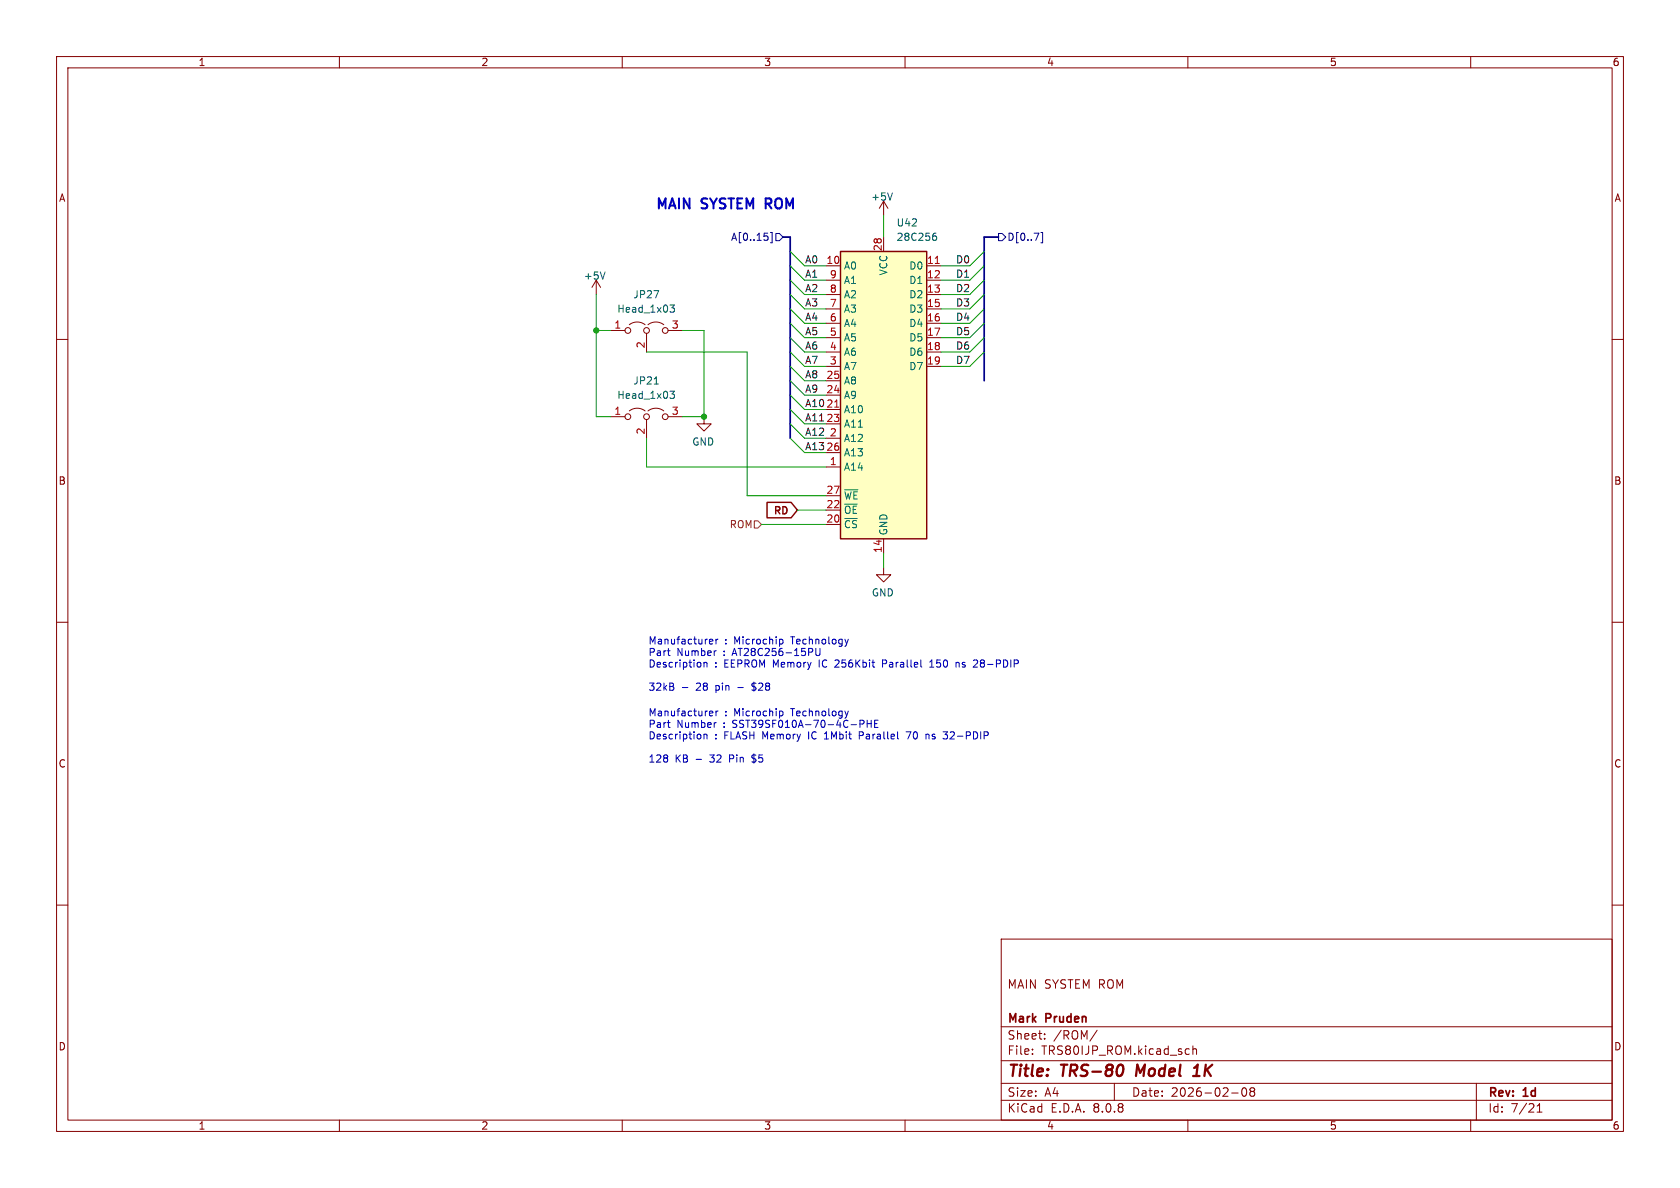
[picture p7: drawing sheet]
<svg xmlns="http://www.w3.org/2000/svg" width="297mm" height="210mm" viewBox="0 0 297 210" stroke-linecap="round" stroke-linejoin="round" font-family="sans-serif">
<defs><g id="words">
<g font-size="2.8" fill="#840000">
<text x="178" y="190.9">Title:</text>
<text x="187.7" y="190.9">TRS-80</text>
<text x="201.7" y="190.9">Model</text>
<text x="212.7" y="190.9">1K</text>
</g>
<g font-size="2.5" fill="#0000c2">
<text x="115.8" y="37.1">MAIN</text>
<text x="124.2" y="37.1">SYSTEM</text>
<text x="136.1" y="37.1">ROM</text>
</g>
<g font-size="2.1" fill="#840000">
<text x="178" y="175">MAIN SYSTEM ROM</text>
<text x="178" y="184">Sheet:</text>
<text x="178" y="181.2">Mark</text>
<text x="185" y="181.2">Pruden</text>
<text x="186.2" y="184">/ROM/</text>
<text x="178" y="186.7">File:</text>
<text x="184.1" y="186.7">TRS80IJP_ROM.kicad_sch</text>
<text x="178" y="196.9">KiCad</text>
<text x="178" y="194.1">Size:</text>
<text x="184.7" y="194.1">A4</text>
<text x="185.7" y="196.9">E.D.A.</text>
<text x="193.3" y="196.9">8.0.8</text>
<text x="200" y="194.1">Date:</text>
<text x="207" y="194.1">2026-02-08</text>
<text x="263" y="194.3">Rev:</text>
<text x="263" y="196.9">Id:</text>
<text x="267.1" y="196.9">7/21</text>
<text x="269.4" y="194.3">1d</text>
</g>
<g font-size="1.8" fill="#840000">
<text x="35" y="11.9">1</text>
<text x="85" y="11.9">2</text>
<text x="135" y="11.9">3</text>
<text x="185" y="11.9">4</text>
<text x="235" y="11.9">5</text>
<text x="285" y="11.9">6</text>
<text x="10.3" y="35.9">A</text>
<text x="285.3" y="35.9">A</text>
<text x="10.3" y="85.9">B</text>
<text x="285.3" y="85.9">B</text>
<text x="136.5" y="91.3">RD</text>
<text x="10.3" y="135.9">C</text>
<text x="285.3" y="135.9">C</text>
<text x="10.3" y="185.9">D</text>
<text x="285.3" y="185.9">D</text>
<text x="35" y="199.9">1</text>
<text x="85" y="199.9">2</text>
<text x="135" y="199.9">3</text>
<text x="185" y="199.9">4</text>
<text x="235" y="199.9">5</text>
<text x="285" y="199.9">6</text>
</g>
<g font-size="1.8" fill="#006464">
<text x="153.9" y="35.7">+5V</text>
<text x="158.4" y="40.2">U42</text>
<text x="149.1" y="47.9">A0</text>
<text x="158.4" y="42.8">28C256</text>
<text x="160.6" y="47.9">D0</text>
<text x="103.1" y="49.6">+5V</text>
<text x="111.9" y="52.9">JP27</text>
<text x="149.1" y="52.9">A2</text>
<text x="149.1" y="50.4">A1</text>
<text x="157.1" y="48.8" transform="rotate(-90 157.1 48.8)">VCC</text>
<text x="160.6" y="50.4">D1</text>
<text x="160.6" y="52.9">D2</text>
<text x="109" y="55.5">Head_1x03</text>
<text x="149.1" y="58">A4</text>
<text x="149.1" y="55.5">A3</text>
<text x="160.6" y="55.5">D3</text>
<text x="160.6" y="58">D4</text>
<text x="149.1" y="65.6">A7</text>
<text x="149.1" y="63.1">A6</text>
<text x="149.1" y="60.6">A5</text>
<text x="160.6" y="60.6">D5</text>
<text x="160.6" y="63.1">D6</text>
<text x="160.6" y="65.6">D7</text>
<text x="109" y="70.7">Head_1x03</text>
<text x="111.9" y="68.2">JP21</text>
<text x="149.1" y="70.7">A9</text>
<text x="149.1" y="68.2">A8</text>
<text x="149.1" y="73.3">A10</text>
<text x="149.1" y="75.8">A11</text>
<text x="122.3" y="79">GND</text>
<text x="149.1" y="83.4">A14</text>
<text x="149.1" y="78.3">A12</text>
<text x="149.1" y="80.9">A13</text>
<text x="149.1" y="88.5">~{WE}</text>
<text x="149.1" y="93.6">~{CS}</text>
<text x="149.1" y="91">~{OE}</text>
<text x="157.1" y="94.7" transform="rotate(-90 157.1 94.7)">GND</text>
<text x="154" y="105.6">GND</text>
</g>
<g font-size="1.8" fill="#000084">
<text x="129.1" y="42.8">A[0..15]</text>
<text x="178" y="42.8">D[0..7]</text>
</g>
<g font-size="1.8" fill="#0f0f0f">
<text x="142.2" y="46.6">A0</text>
<text x="168.9" y="46.6">D0</text>
<text x="142.2" y="51.7">A2</text>
<text x="142.2" y="49.2">A1</text>
<text x="168.9" y="49.2">D1</text>
<text x="168.9" y="51.7">D2</text>
<text x="142.2" y="59.3">A5</text>
<text x="142.2" y="54.3">A3</text>
<text x="142.2" y="56.8">A4</text>
<text x="168.9" y="59.3">D5</text>
<text x="168.9" y="54.3">D3</text>
<text x="168.9" y="56.8">D4</text>
<text x="142.2" y="61.9">A6</text>
<text x="142.2" y="64.4">A7</text>
<text x="168.9" y="64.4">D7</text>
<text x="168.9" y="61.9">D6</text>
<text x="142.2" y="69.5">A9</text>
<text x="142.2" y="67">A8</text>
<text x="142.2" y="74.6">A11</text>
<text x="142.2" y="77.1">A12</text>
<text x="142.2" y="72">A10</text>
<text x="146" y="72.1">21</text>
<text x="142.2" y="79.7">A13</text>
<text x="146" y="79.8">26</text>
</g>
<g font-size="1.8" fill="#a90000">
<text x="146" y="46.7">10</text>
<text x="156" y="44.5" transform="rotate(-90 156 44.5)">28</text>
<text x="163.8" y="46.7">11</text>
<text x="146.6" y="51.8">8</text>
<text x="146.6" y="49.3">9</text>
<text x="163.8" y="49.3">12</text>
<text x="163.8" y="51.8">13</text>
<text x="108.5" y="58.2">1</text>
<text x="118.7" y="58.2">3</text>
<text x="146.6" y="59.4">5</text>
<text x="146.6" y="56.9">6</text>
<text x="146.6" y="54.4">7</text>
<text x="163.8" y="54.4">15</text>
<text x="163.8" y="56.9">16</text>
<text x="163.8" y="59.4">17</text>
<text x="114" y="61.7" transform="rotate(-90 114 61.7)">2</text>
<text x="146.6" y="64.5">3</text>
<text x="146.6" y="62">4</text>
<text x="163.8" y="62">18</text>
<text x="163.8" y="64.5">19</text>
<text x="146" y="69.6">24</text>
<text x="146" y="67.1">25</text>
<text x="108.5" y="73.4">1</text>
<text x="114" y="76.9" transform="rotate(-90 114 76.9)">2</text>
<text x="118.7" y="73.4">3</text>
<text x="146" y="74.7">23</text>
<text x="146.6" y="77.2">2</text>
<text x="146.6" y="82.3">1</text>
<text x="146" y="89.9">22</text>
<text x="146" y="87.4">27</text>
<text x="146" y="92.5">20</text>
<text x="156" y="97.8" transform="rotate(-90 156 97.8)">14</text>
</g>
<text font-size="1.8" fill="#725600" x="128.9" y="93.6">ROM</text>
<g font-size="1.8" fill="#0000c2">
<text x="114.6" y="114.1">Manufacturer</text>
<text x="114.6" y="116.2">Part</text>
<text x="114.6" y="118.2">Description</text>
<text x="119.7" y="116.2">Number</text>
<text x="126.4" y="118.2">:</text>
<text x="128" y="116.2">:</text>
<text x="128.1" y="114.1">:</text>
<text x="128.1" y="118.2">EEPROM Memory</text>
<text x="129.8" y="116.2">AT28C256-15PU</text>
<text x="129.9" y="114.1">Microchip</text>
<text x="140.1" y="114.1">Technology</text>
<text x="145.2" y="118.2">IC</text>
<text x="148.3" y="118.2">256Kbit</text>
<text x="156.8" y="118.2">Parallel</text>
<text x="165.4" y="118.2">150</text>
<text x="170.2" y="118.2">ns</text>
<text x="173.6" y="118.2">28-PDIP</text>
<text x="114.6" y="122.3">32kB</text>
<text x="123.2" y="122.3">28</text>
<text x="126.8" y="122.3">pin</text>
<text x="130.8" y="122.3">-</text>
<text x="133.6" y="122.3">$28</text>
<text x="114.6" y="126.8">Manufacturer</text>
<text x="114.6" y="128.9">Part</text>
<text x="114.6" y="130.9">Description</text>
<text x="119.7" y="128.9">Number</text>
<text x="126.4" y="130.9">:</text>
<text x="128" y="128.9">:</text>
<text x="128.1" y="126.8">:</text>
<text x="128.1" y="130.9">FLASH Memory</text>
<text x="129.8" y="128.9">SST39SF010A-70-4C-PHE</text>
<text x="129.9" y="126.8">Microchip</text>
<text x="140.1" y="126.8">Technology</text>
<text x="143.4" y="130.9">IC</text>
<text x="146.4" y="130.9">1Mbit</text>
<text x="152.7" y="130.9">Parallel</text>
<text x="161.3" y="130.9">70</text>
<text x="164.9" y="130.9">ns</text>
<text x="168.3" y="130.9">32-PDIP</text>
<text x="114.6" y="135">128</text>
<text x="119.4" y="135">KB</text>
<text x="123.1" y="135">-</text>
<text x="125.8" y="135">32</text>
<text x="129.4" y="135">Pin</text>
<text x="133.6" y="135">$5</text>
</g>
</g></defs>
<g fill="none" stroke="#840000" stroke-width=".18">
<path d="M10 10h277v190h-277zM12 12h273v186h-273zM60 10v2M110 10v2M160 10v2M210 10v2M260 10v2M156.2 35.6l-.8 1.2M156.2 35.6v2.5M156.2 35.6l.8 1.2M105.4 49.5l-.8 1.3M105.4 49.5v2.6"/>
<path d="M105.4 49.5l.8 1.3M107.9 58.4h2.6M111.3 57.4a2.26 2.26 0 0 1 2.7 0M114.3 58.9v3.3M114.6 57.4a2.26 2.26 0 0 1 2.7 0M118.1 58.4h2.5M10 60h2M107.9 73.7h2.6M111.3 72.6a2.26 2.26 0 0 1 2.7 0M114.3 74.2v3.3M114.6 72.6a2.26 2.26 0 0 1 2.7 0M118.1 73.7h2.5"/>
<path d="M124.5 73.7v1.2h1.2l-1.2 1.3-1.3-1.3h1.3M285 60h2M10 110h2M285 110h2M10 160h2M177 166h108v32h-108zM285 160h2M60 198v2M110 198v2M160 198v2M177 194.5h108M177 191.5h108"/>
<path d="M177 187.5h108M177 181.5h108M182.5 186.3v.1M182.5 185.5v.1M184.7 183.6v.1M184.7 182.8v.1M194 182.1l-1.3 2M197 191.5v3M210 198v2M210.1 185.4l.1 .1M210.2 186.3l-.1 .1M210.9 184.9v1.5"/>
<path d="M210.9 185.5l.2-.1 .4 .1v.9M217.7 193.2h1.2M219.7 192.4l.2-.1a.81 .81 0 0 1 .6 .6 .81 .81 0 0 1-.3 .8l-.2 .1a.81 .81 0 0 1-.3-1.4zM221.2 192.9l-.2-.2 .2-.4 .5 .1 .1 .2-.3 .3M221.2 192.9l-.2 .3v.5l.2 .1 .5-.1 .1-.2-.1-.4-.2-.2M221.2 192.9h.3M260 198v2M261 191.5v6.5M271.7 196.6h.9M271.7 195.5l.5-.4v1.5"/>
<circle cx="111" cy="58.4" r=".51"/>
<circle cx="114.3" cy="58.4" r=".51"/>
<circle cx="117.6" cy="58.4" r=".51"/>
<circle cx="111" cy="73.7" r=".51"/>
<circle cx="114.3" cy="73.7" r=".51"/>
<circle cx="117.6" cy="73.7" r=".51"/>
</g>
<path d="M198.4 188.3a1.31 1.31 0 0 1 0 1.5M201.1 188.2l-.3 2M210.9 190.2h1.2M211.1 188.8l.6-.6-.2 2" fill="none" stroke="#840000" stroke-width=".4"/>
<path d="M157.8 34.1l-.5 1.3M107 48.1l-.5 1.2M118.4 53.9h.8l-.4 .5 .4 .1v.4l-.2 .3h-.4M115.7 67.9h.7M118.4 69.2h.8l-.4 .4 .4 .2v.4l-.2 .2h-.4" fill="none" stroke="#006464" stroke-width=".18"/>
<path d="M148.6 44.5h15.2v50.8h-15.2z" fill="#ffffc2"/>
<path d="M148.6 44.5h15.2v50.8h-15.2zM135.6 88.8h4.3l1.1 1.4-1.1 1.3h-4.3z" fill="none" stroke="#840000" stroke-width=".25"/>
<g fill="none" stroke="#840000" stroke-width=".18">
<path d="M146 47h2.6M146 49.5h2.6M146 52.1h2.6M146 54.6h2.6M146 57.2h2.6M146 59.7h2.6M156.2 41.9v2.6M163.8 47h2.6M163.8 49.5h2.6M163.8 52.1h2.6M163.8 54.6h2.6M163.8 57.2h2.6"/>
<path d="M163.8 59.7h2.6M146 62.2h2.6M146 64.8h2.6M146 77.5h2.6M146 72.4h2.6M146 74.9h2.6M146 69.9h2.6M146 67.3h2.6M163.8 62.2h2.6M163.8 64.8h2.6M146 82.6h2.6M146 92.7h2.6"/>
<path d="M146 90.2h2.6M146 80h2.6M146 87.6h2.6M156.2 95.3v2.5M156.2 100.3v1.3h1.3l-1.3 1.3-1.3-1.3h1.3"/>
</g>
<path d="M165.3 46.6h.8M147.6 72h.7" fill="none" stroke="#a90000" stroke-width=".18"/>
<path d="M165.1 41.7h.2l.3 .2-.1 .5-.4 .1M165.5 41.2l-.4 .1M149.3 86.6h2.4" fill="none" stroke="#006464" stroke-width=".18"/>
<path d="M133.3 92.1h.7l.6 .6-.6 .6h-.7z" fill="none" stroke="#725600" stroke-width=".18"/>
<path d="M135.7 41.8v.6M136.2 41.1h.3v1.8h-.3M137.2 41.3h.6l.6 .6-.6 .6h-.6zM176.5 41.3h.7l.6 .6-.6 .6h-.7zM184 41.1h.3v1.8h-.3" fill="none" stroke="#000084" stroke-width=".18"/>
<g fill="none" stroke="#0000c2" stroke-width=".18">
<path d="M118 115h.5M118.3 115.9h.2M123.8 117.2v.6M124.5 117.1v.8M124.5 117.2l.1-.1h.3l.1 .8M125.5 113.8h.5M125.5 113.1l.3-.1 .2 .3-.6 .1M126.5 115h.1M126.6 113v.8M126.9 113l-.3 .2M137.9 113l.4 .1 .1 .1v.5l-.5 .1M144.2 114.6v1l.3 .3 .3-.1 .2-.2v-1"/>
<path d="M147.8 116.7l-.2 .1M148.3 117.2l-.7 .7h.7M150 113l-.3 .8M156 117.3h.5M156.5 116.7h-.5v1.2M164.4 117.9h.7M164.4 117l.3-.3v1.2M169 117.2l.2-.1h.3l.1 .8M169 117.1v.8M172.6 116.7l.2 .2v.3l-.8 .7h.8M118 127.7h.5M118.3 128.6h.2"/>
<path d="M120.6 121.5h1M123.8 129.9v.6M124.5 129.8v.8M124.5 129.9l.1-.1h.3l.1 .8M125.5 125.8l.3-.1 .2 .3-.6 .1M125.5 126.5h.5M126.5 127.7h.1M126.6 125.7v.8M126.9 125.7l-.3 .2M132.9 122h.2M132.9 134.7h.2M133 120.8l-.1 .2 .1 .3"/>
<path d="M133 133.5l-.1 .2 .1 .3M137.9 125.7l.4 .1 .1 .1v.5l-.5 .1M145.7 130.6h.8M146 129.5l-.3 .2M150 125.7l-.3 .8M151.9 130h.5M152 128l.6-.1 .2-.2-.1-.3-.7-.1v1.3M152.4 129.4h-.5v1.2M153.3 127.3v1.3M153.3 127.9h.7M154 127.3v1.3M154.6 127.9h.5"/>
<path d="M155.2 127.3h-.6v1.3h.6M160.2 129.4h.8l-.5 1.2M163.8 129.8h.4v.8M166.7 129.4h.8l-.4 .4M167.3 129.8l.2 .3v.3l-.2 .2"/>
</g>
<path d="M135.4 36h.6M136 35.1h-.6v1.8" fill="none" stroke="#0000c2" stroke-width=".36"/>
<path d="M138.4 41.9h1.3v35.6M176.5 41.9h-2.5v25.4" fill="none" stroke="#000084" stroke-width=".3"/>
<g fill="none" stroke="#009600" stroke-width=".18">
<path d="M156.2 38.1v3.8M105.4 52.1v21.6h2.5M105.4 58.4h2.5M120.6 58.4h3.9v15.3h-3.9M139.7 44.5l2.5 2.5h3.8M139.7 49.5l2.5 2.6h3.8M139.7 59.7l2.5 2.5h3.8M139.7 52.1l2.5 2.5h3.8M139.7 47l2.5 2.5h3.8M139.7 57.2l2.5 2.5h3.8M139.7 54.6l2.5 2.6h3.8M174 44.5l-2.6 2.5h-5"/>
<path d="M174 49.5l-2.6 2.6h-5M174 59.7l-2.6 2.5h-5M174 52.1l-2.6 2.5h-5M174 47l-2.6 2.5h-5M174 57.2l-2.6 2.5h-5M174 54.6l-2.6 2.6h-5M114.3 62.2h17.8v25.4h13.9M114.3 77.5v5.1h31.7M139.7 77.5l2.5 2.5h3.8M139.7 67.3l2.5 2.6h3.8M139.7 62.2l2.5 2.6h3.8M139.7 64.8l2.5 2.5h3.8"/>
<path d="M139.7 72.4l2.5 2.5h3.8M139.7 74.9l2.5 2.6h3.8M139.7 69.9l2.5 2.5h3.8M174 62.2l-2.6 2.6h-5M134.6 92.7h11.4M141 90.2h5M156.2 97.8v2.5"/>
</g>
<g fill="#009600" stroke="#009600" stroke-width=".18">
<circle cx="124.5" cy="73.7" r=".46"/>
<circle cx="105.4" cy="58.4" r=".46"/>
</g>
<use href="#words"/>
</svg>
